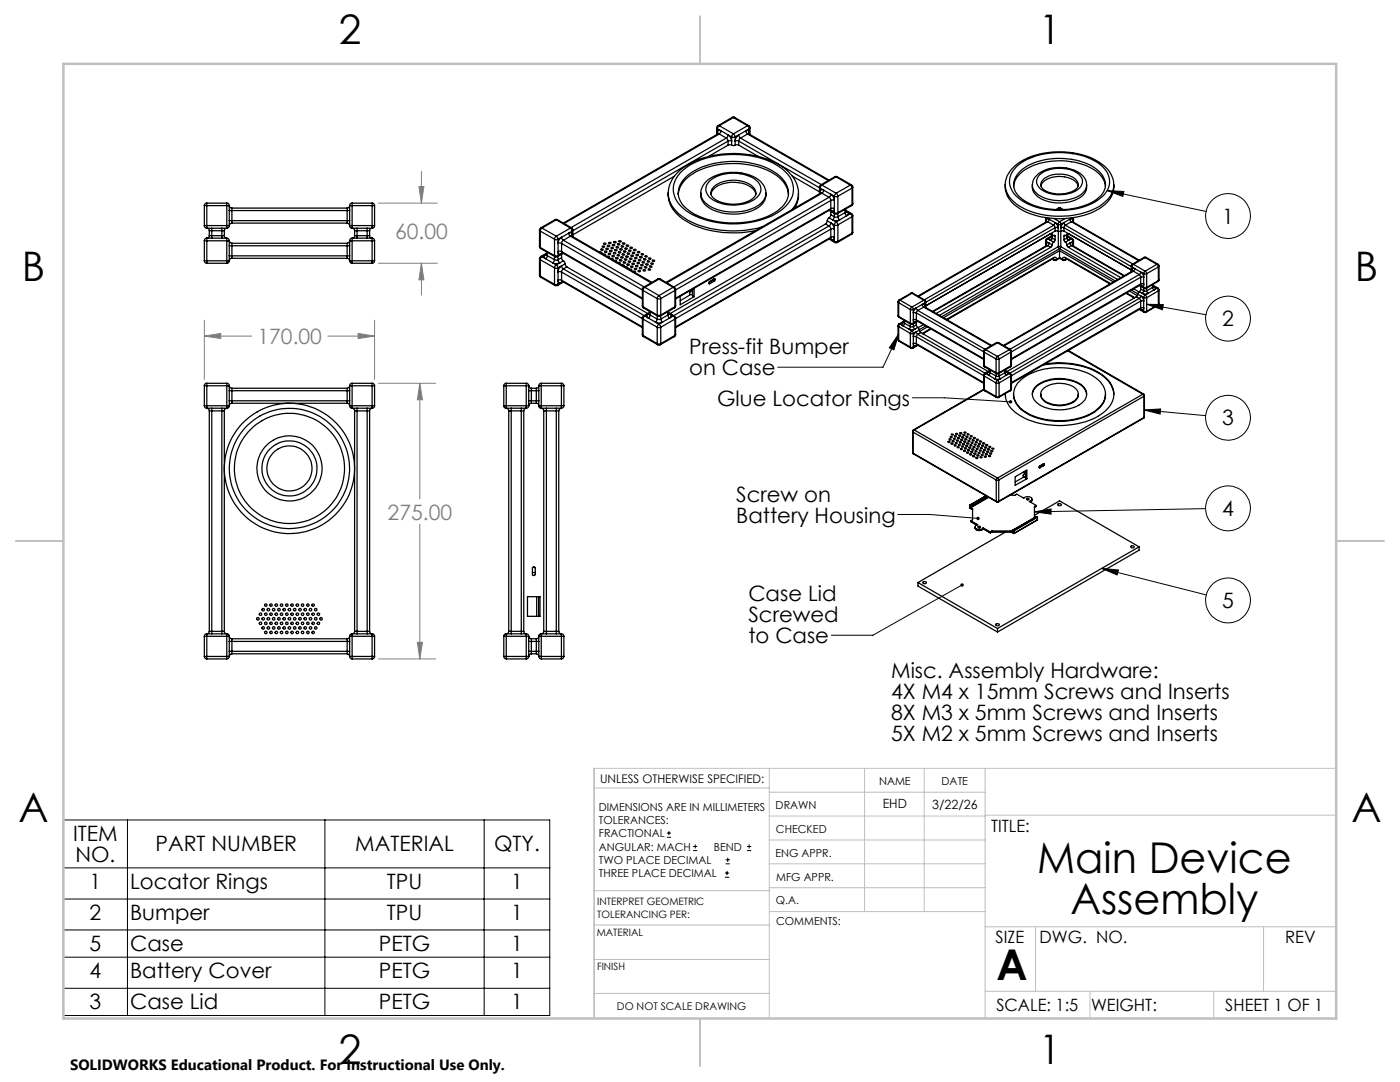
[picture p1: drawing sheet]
<svg xmlns="http://www.w3.org/2000/svg" width="279mm" height="216mm" viewBox="0 0 279 216" stroke-linecap="round" stroke-linejoin="round" font-family="sans-serif">
<defs><g id="words">
<g font-size="8.5">
<text x="207" y="174.2">Main Device</text>
<text x="213.6" y="182.3">Assembly</text>
<text x="198.9" y="195.5">A</text>
</g>
<g font-size="8.1">
<text x="67.6" y="8.9">2</text>
<text x="207.3" y="8.9">1</text>
<text x="4.4" y="56.2">B</text>
<text x="270.4" y="56.2">B</text>
<text x="3.7" y="164.1">A</text>
<text x="269.7" y="164.1">A</text>
<text x="67.6" y="212.4">2</text>
<text x="207.3" y="212.4">1</text>
</g>
<g font-size="4.2" fill="#808080">
<text x="78.8" y="47.7">60.00</text>
<text x="51.4" y="68.6">170.00</text>
<text x="77.4" y="103.7">275.00</text>
</g>
<g font-size="4.2">
<text x="243.9" y="44.6">1</text>
<text x="243.9" y="65.1">2</text>
<text x="137.5" y="70.7">Press-fit Bumper</text>
<text x="137.5" y="74.9">on Case</text>
<text x="143.1" y="81">Glue Locator Rings</text>
<text x="243.9" y="84.9">3</text>
<text x="146.9" y="100.1">Screw on</text>
<text x="146.9" y="104.3">Battery Housing</text>
<text x="243.9" y="102.9">4</text>
<text x="149.4" y="120">Case Lid</text>
<text x="149.4" y="124.1">Screwed</text>
<text x="243.9" y="121.3">5</text>
<text x="149.4" y="128.3">to Case</text>
<text x="177.9" y="135.4">Misc. Assembly Hardware:</text>
<text x="177.9" y="139.5">4X M4 x 15mm Screws and Inserts</text>
<text x="177.9" y="143.7">8X M3 x 5mm Screws and Inserts</text>
<text x="177.9" y="147.9">5X M2 x 5mm Screws and Inserts</text>
<text x="14.6" y="167.9">ITEM</text>
<text x="15.1" y="172">NO.</text>
<text x="31" y="169.9">PART NUMBER</text>
<text x="70.9" y="169.9">MATERIAL</text>
<text x="98.6" y="169.9">QTY.</text>
<text x="17.9" y="177.4">1</text>
<text x="26" y="177.4">Locator Rings</text>
<text x="77.2" y="177.4">TPU</text>
<text x="102" y="177.4">1</text>
<text x="17.9" y="183.6">2</text>
<text x="26" y="183.6">Bumper</text>
<text x="77.2" y="183.6">TPU</text>
<text x="102" y="183.6">1</text>
<text x="17.9" y="189.8">5</text>
<text x="26" y="189.8">Case</text>
<text x="75.6" y="189.8">PETG</text>
<text x="102" y="189.8">1</text>
<text x="17.9" y="195.2">4</text>
<text x="26" y="195.2">Battery Cover</text>
<text x="75.6" y="195.2">PETG</text>
<text x="102" y="195.2">1</text>
<text x="17.9" y="201.4">3</text>
<text x="26" y="201.4">Case Lid</text>
<text x="75.6" y="201.4">PETG</text>
<text x="102" y="201.4">1</text>
</g>
<g font-size="3.4">
<text x="197.8" y="166">TITLE:</text>
<text x="198.7" y="188.1">SIZE</text>
<text x="207.5" y="188.1">DWG. NO.</text>
<text x="256.5" y="188.2">REV</text>
<text x="198.8" y="201.7">SCALE: 1:5</text>
<text x="217.7" y="201.8">WEIGHT:</text>
<text x="244.5" y="201.7">SHEET 1 OF 1</text>
</g>
<text font-size="3" x="14" y="213.5">SOLIDWORKS Educational Product. For Instructional Use Only.</text>
<g font-size="2.5">
<text x="176.2" y="161.3">EHD</text>
<text x="186" y="161.4">3/22/26</text>
</g>
<text font-size="2.4" x="119.8" y="156.2">UNLESS OTHERWISE SPECIFIED:</text>
<g font-size="2.2">
<text x="119.5" y="161.8">DIMENSIONS ARE IN MILLIMETERS</text>
<text x="154.8" y="161.4">DRAWN</text>
<text x="175.4" y="156.6">NAME</text>
<text x="187.9" y="156.7">DATE</text>
<text x="119.5" y="164.4">TOLERANCES:</text>
<text x="119.5" y="167.1">FRACTIONAL</text>
<text x="154.9" y="166.3">CHECKED</text>
<text x="119.5" y="169.7">ANGULAR: MACH</text>
<text x="119.5" y="172.4">TWO PLACE DECIMAL</text>
<text x="142.5" y="169.7">BEND</text>
<text x="154.8" y="170.9">ENG APPR.</text>
<text x="119.5" y="175">THREE PLACE DECIMAL</text>
<text x="154.9" y="175.7">MFG APPR.</text>
<text x="154.9" y="180.4">Q.A.</text>
<text x="154.9" y="184.6">COMMENTS:</text>
</g>
<text font-size="2.1" x="123.1" y="201.6">DO NOT SCALE DRAWING</text>
<g font-size="2">
<text x="119.2" y="180.6">INTERPRET GEOMETRIC</text>
<text x="119.2" y="183.1">TOLERANCING PER:</text>
<text x="119.1" y="186.7">MATERIAL</text>
<text x="119.1" y="193.5">FINISH</text>
</g>
</g></defs>
<g fill="none" stroke="#000" stroke-width=".25">
<path d="M133.3 38.6a6.1 6.1 0 0 0 3.3 4.9 19.9 19.9 0 0 0 15.4 1.8M134.6 35.1l-20.3 11.7M135.4 38.8a5.7 5.7 0 0 1 3.5-4.5 17.2 17.2 0 0 1 15.7 .4 5.5 5.5 0 0 1 2.8 4.1M135.7 34.6a14.7 14.7 0 0 1 11.1-3.8 14.1 14.1 0 0 1 10.3 3.8 4.6 4.6 0 0 1-.7 7 16.7 16.7 0 0 1-11.9 3 14.2 14.2 0 0 1-8.6-3.5 4.5 4.5 0 0 1-.2-6.5zM136.6 35.6a12.4 12.4 0 0 1 8.3-3.3 14.6 14.6 0 0 1 11.1 3.2 3.9 3.9 0 0 1-.4 6.2 16.3 16.3 0 0 1-13.7 2.3 9.2 9.2 0 0 1-6.1-3.9 3.8 3.8 0 0 1 .8-4.5zM139.9 38.5a4.2 4.2 0 0 1 3.4-3.6 9.1 9.1 0 0 1 8.4 1.2l.8 1.1 .4 1.4M139.9 38.6a3.5 3.5 0 0 0 2.7 3 9.8 9.8 0 0 0 9.3-1.1l.8-1.1 .2-.8a3.4 3.4 0 0 1-2.4 3.3 9.8 9.8 0 0 1-9.5-.8l-.6-.7-.4-.7zM141.5 36.3a7.9 7.9 0 0 1 9.6-.1 2.1 2.1 0 0 1-.2 3.3 8.1 8.1 0 0 1-9.3-.2 2.08 2.08 0 0 1-.1-3zM141.9 38.8a3.2 3.2 0 0 1 2.9-2.3 5.7 5.7 0 0 1 5.8 1.6l.2 .7M142.4 37.4a6.3 6.3 0 0 1 8 .1 1.46 1.46 0 0 1-.6 2.4 7 7 0 0 1-7.6-.6 1.33 1.33 0 0 1 .2-1.9zM143 25.5l.2 .2M143 25.5v1.3"/>
<path d="M143.2 25.7l.7 .4M143.2 25.7v1M143.3 25.1l-.3 .4M143.3 25.1h.2M143.3 26.6v.1M143.5 25.1l-.3 .3v.3M143.5 26.7h-.2l-30.9 17.8M143.5 26.7l1.5 .9M143.5 25.1l2.9 1.6M143.5 26.7l-30.9 17.9M143.9 26.1l-.4 .6M143.9 26.1a.4 .4 0 0 0-.6 0 .4 .4 0 0 0 0 .6"/>
<path d="M143.9 26.1l1.4 .8M145 27.6l.3 .6M145 27.6l-31 17.8M145.3 26.9a1.6 1.6 0 0 1 .7 1.3h-.7M145.3 26.9l-.3 .7M145.3 29h.7M145.3 28.2v.8M145.3 29l-3.9 2.2M145.3 26.9l.7 .4M145.3 28.2l-31 17.8M146 27.3h.7M146 29l.4 .1 .3-.1"/>
<path d="M146 27.3v1.7M146.1 23.4h.5M146.1 23.4l.3 .1M146.1 23.4l-2.8 1.7M146.4 26.7l-.4 .4v.2M146.4 26.7l.3 .6M146.4 23.5l2.8 1.6M146.4 23.5l-2.9 1.6M146.6 23.4l-.2 .1M146.6 23.4l2.8 1.7M146.7 29h.7M146.7 27.3v1.7"/>
<path d="M147.4 26.9l.4 .7M147.4 26.9a1.6 1.6 0 0 0-.7 1.3h.7M147.4 28.2v.8M147.4 29l3.9 2.2M147.4 26.9l-.7 .4M147.4 28.2l16.1 9.3M147.8 27.6l-.4 .6M147.8 27.6l16.1 9.2M148.8 26.1a.43 .43 0 0 1 .6 0 .43 .43 0 0 1 0 .6M148.8 26.1l.4 .6M148.8 26.1l-1.4 .8M149.2 25.1l.3 .6"/>
<path d="M149.2 25.1h.2M149.2 26.7l-1.4 .9M149.2 25.1l-2.8 1.6M149.2 26.7l16.1 9.3M149.4 25.1l.3 .4M149.4 26.7h-.2M149.4 26.7l16.1 9.2M149.5 25.7l-.7 .4M149.5 25.7v1M149.7 25.5l-.2 .2M149.7 25.5v1.3M158.1 35.1l5.4 3.2"/>
<path d="M159.3 38.6a6.9 6.9 0 0 0-4-5.9 19.5 19.5 0 0 0-18.4 .4 6.4 6.4 0 0 0-3.4 7.1 8.5 8.5 0 0 0 5.5 5 21.7 21.7 0 0 0 11.8 .8M159.3 38.6l-.1 1.3-.6 1.6M159.3 38.6a4.9 4.9 0 0 1-1.3 3.2M163.5 37.3l.2 .2M163.5 37.3v1.4M163.7 37.5l.7 .5M163.7 37.5v1.1M163.8 36.9l-.3 .4M163.8 38.5l.2 .1M163.8 36.9h.2M163.8 38.5l-30.9 17.8M163.8 38.5h.1"/>
<path d="M164 36.9l-.3 .6M164 38.6l1.5 .8M164 36.9l2.9 1.7M164 38.6l-30.9 17.8M164.4 38l-.4 .6M164.4 38a.4 .4 0 0 0-.6-.1 .4 .4 0 0 0 0 .6M164.4 38l1.4 .8M165.5 39.4l.3 .6M165.5 39.4l-31 17.9M165.8 38.8a1.6 1.6 0 0 1 .7 1.2l-.2-.1-.5 .1M165.8 38.8l-.3 .6M165.8 38.8l.7 .4"/>
<path d="M166.5 39.2l.3 .1 .4-.1M166.5 39.2v3.2M166.6 35.3h.5M166.6 35.3h.3M166.6 35.3l-2.8 1.6M166.9 38.6l-.4 .6M166.9 38.6l.3 .6M166.9 35.3h.2M166.9 35.3l-2.9 1.6M166.9 35.3l2.8 1.6M167.1 35.3l2.8 1.6M167.2 39.2v3.2"/>
<path d="M169.7 36.9l.3 .6M169.7 36.9l-2.8 1.7M169.9 36.9l.3 .4M169.9 36.9h-.2M170 37.5l-2.8 1.7M170 37.5v3.3M170.2 37.3l-.2 .2M170.2 37.3v3.3M200.6 36.9a5.8 5.8 0 0 0 3.8 4.8 16.8 16.8 0 0 0 15.6-.9 4.9 4.9 0 0 0 2.3-3.9M201.8 33.8a12.7 12.7 0 0 1 9.8-3.5 13 13 0 0 1 9.5 3.6 5 5 0 0 1-1.6 7.7 16.6 16.6 0 0 1-16.2-.1 4.9 4.9 0 0 1-1.5-7.7zM202.3 36.9h.1M202.9 33.2a13.9 13.9 0 0 1 11.2-2.5 10.1 10.1 0 0 1 6.6 3.3 3.9 3.9 0 0 1-1.4 5.8 15.2 15.2 0 0 1-12.9 1.4 6.9 6.9 0 0 1-4.9-4.2 4 4 0 0 1 1.4-3.8z"/>
<path d="M203.3 34.4a11.5 11.5 0 0 1 9.1-2.8 9.9 9.9 0 0 1 7.7 3.5 3.3 3.3 0 0 1-1.3 4.7 14.3 14.3 0 0 1-14.7 0 3.3 3.3 0 0 1-.8-5.4zM206 36.9a3.1 3.1 0 0 0 2.7 3.2 7.7 7.7 0 0 0 7.6-1.4l.5-.9 .1-.9M206 36.9a3 3 0 0 0 2.3 2.5 8 8 0 0 0 7.8-.9l.5-.5 .3-1.1M206.1 36.9a3.8 3.8 0 0 1 3.3-3.2 7.3 7.3 0 0 1 6.8 1.5l.5 .9 .2 .8M207.4 35a6.7 6.7 0 0 1 8-.1 1.98 1.98 0 0 1-.8 3.3 6.8 6.8 0 0 1-7.1-.7 1.73 1.73 0 0 1-.1-2.5zM207.7 37.1a3.7 3.7 0 0 1 3.8-1.9 3.6 3.6 0 0 1 3.7 1.9M208.4 35.7a5.6 5.6 0 0 1 6.2 0 1.35 1.35 0 0 1 .6 1.4 1.35 1.35 0 0 1-1.1 1.1 5.9 5.9 0 0 1-6.1-.7 1.28 1.28 0 0 1 .4-1.8zM220.6 37.2a5.5 5.5 0 0 0-4.1-4.3 14.5 14.5 0 0 0-11.9 1 4.5 4.5 0 0 0-2.3 3.4M40.8 41h.5M40.8 45h.5M40.8 45a.49 .49 0 0 0 .5 .5M40.8 52h.5"/>
<path d="M40.8 48h.5M40.8 52l.2 .5h.3M40.8 41v4M40.8 48v4M41.3 40.5v.5M41.3 40.5l-.4 .2-.1 .3M41.3 45v.5M41.3 47.5v.5M41.3 47.5a.49 .49 0 0 0-.5 .5M41.3 52v.5M41.3 45.5l.3 .1 .2 .4M41.3 41v4"/>
<path d="M41.3 48v4M41.3 40.5h4M41.3 41h4M41.3 45h4M41.3 45.5h4M41.3 48h4M41.3 52h4M41.3 47.5h4M41.3 52.5h4M41.8 47h.5M41.8 47l-.1 .3-.4 .2M41.8 46h.5"/>
<path d="M41.8 46v1M42.3 47v.5M42.3 45.5v.5M42.3 46v1M42.3 47h2M42.3 46h2M44.3 47v.5M44.3 45.5v.5M44.3 47h.5M44.3 46h.5M44.3 46v1M44.8 47l.2 .4 .3 .1"/>
<path d="M44.8 46v1M45.3 40.5v.5M45.3 41h.5M45.3 45h.5M45.3 40.5l.3 .2 .2 .3M45.3 45v.5M45.3 48h.5M45.3 47.5v.5M45.3 47.5a.49 .49 0 0 1 .5 .5M45.3 52h.5M45.3 52v.5M45.3 45.5l-.3 .1-.2 .4"/>
<path d="M45.3 41v4M45.3 48v4M45.8 45a.49 .49 0 0 1-.5 .5M45.8 52l-.3 .5h-.2M45.8 41l.2 .5h.3M45.8 42h.5M45.8 44h.5M45.8 49h.5M45.8 48l.1 .4 .4 .1M45.8 51h.5M45.8 41v4M45.8 48v4"/>
<path d="M46.3 41.5v.5M46.3 44v.5M46.3 44.5l-.4 .2-.1 .3M46.3 48.5v.5M46.3 51v.5M46.3 51.5l-.3 .1-.2 .4M46.3 42v2M46.3 49v2M46.3 41.5h23M46.3 42h23M46.3 44h23M46.3 44.5h23"/>
<path d="M46.3 48.5h23M46.3 49h23M46.3 51h23M46.3 51.5h23M69.3 42h.5M69.3 41.5v.5M69.3 44.5l.3 .2 .2 .3M69.3 44v.5M69.3 44h.5M69.3 51h.5M69.3 49h.5M69.3 48.5v.5"/>
<path d="M69.3 51.5l.3 .2 .2 .3M69.3 51v.5M69.3 42v2M69.3 49v2M69.8 41h.5M69.8 45h.5M69.8 45a.49 .49 0 0 0 .5 .5M69.8 48h.5M69.8 52h.5M69.8 52l.2 .5h.3M69.8 41l-.2 .4-.3 .1M69.8 48l-.2 .4-.3 .1"/>
<path d="M69.8 41v4M69.8 48v4M70.3 40.5l-.4 .2-.1 .3M70.3 40.5v.5M70.3 45v.5M70.3 47.5v.5M70.3 47.5a.49 .49 0 0 0-.5 .5M70.3 52v.5M70.3 45.5l.3 .2 .2 .3M70.3 41v4M70.3 48v4M70.3 40.5h4"/>
<path d="M70.3 41h4M70.3 45h4M70.3 45.5h4M70.3 48h4M70.3 52h4M70.3 47.5h4M70.3 52.5h4M70.8 47h.5M70.8 47l-.1 .3-.4 .2M70.8 46h.5M70.8 46v1M71.3 45.5v.5"/>
<path d="M71.3 47v.5M71.3 46v1M71.3 47h2M71.3 46h2M73.3 45.5v.5M73.3 47h.5M73.3 47v.5M73.3 46h.5M73.3 46v1M73.8 47v.3l.5 .2M73.8 46v1M74.3 41h.5"/>
<path d="M74.3 40.5v.5M74.3 40.5l.3 .2 .2 .3M74.3 45h.5M74.3 45v.5M74.3 47.5v.5M74.3 47.5a.49 .49 0 0 1 .5 .5M74.3 48h.5M74.3 52h.5M74.3 52v.5M74.3 45.5l-.4 .2-.1 .3M74.3 41v4M74.3 48v4"/>
<path d="M74.8 45a.49 .49 0 0 1-.5 .5M74.8 52l-.3 .5h-.2M74.8 41v4M74.8 48v4M107.7 49.2l.2 .4M107.7 54.9l.2 .4M107.7 45.9l.1 .2M107.7 49.2l.1 .2M107.7 51.6l.1 .2M107.7 54.9l.1 .2M107.7 45.9v3.3M107.7 51.6v3.3"/>
<path d="M107.8 49.4l.1 .2M107.8 55.1l.1 .2M107.8 46.1l2.9 1.6M107.8 49.4l2.9 1.6M107.8 46.1v3.3M107.8 51.8v3.3M107.8 51.8l2.9 1.6M107.8 55.1l2.9 1.6M107.9 45.5l-.2 .4M107.9 51.2l-.2 .4M107.9 45.5h.3M107.9 51.2h.3"/>
<path d="M107.9 49.6l2.9 1.6M107.9 55.3l2.9 1.7M108.2 45.5l-.4 .6M108.2 51.2l-.4 .6M108.2 45.5l2.8 1.6M108.2 51.2l.7 .4M108.9 50.8a.43 .43 0 0 0-.3 .4 .43 .43 0 0 0 .3 .4M108.9 50.8h.2M108.9 51.6l1.4 .9M108.9 50.8l-.7 .4M109.1 50.8v.1M109.1 50.8l.1 .2"/>
<path d="M109.1 50.3v.5M109.1 50.5l-1.2 .7M109.1 50.7l-.2 .1M109.2 51l-.1 .4-.2 .2M109.2 51l1.5 .8M109.2 50.4v.6M110.3 52.5l.5 .1 .9-.1M110.3 52.5l.7 .3M110.7 47.7l.2 .1 .5-.1M110.7 51h.7M110.7 53.4l.2 .2 .5-.2M110.7 56.7h.7"/>
<path d="M110.7 51.8l-.4 .7M110.7 51.8l.3 .1 .4-.1M110.7 51l.1 .2M110.7 56.7l.1 .3M110.7 47.7v3.3M110.7 51.2v.6M110.7 53.4v3.3M110.8 51.2h.5M110.8 43.9h.5M110.8 57h.5M110.8 43.9h.2M110.8 43.9l-2.9 1.6"/>
<path d="M111 47.1l-.3 .6M111 47.1l.4 .6M111 52.8l-.3 .6M111 52.8l.4 .6M111 43.9h.3M111 43.9l-2.8 1.6M111 43.9l2.8 1.6M111.3 43.9l2.8 1.6M111.4 51.8v.3l.3 .4M111.4 51l-.1 .2M111.4 56.7l-.1 .3M111.4 47.7v3.3"/>
<path d="M111.4 51.2v.6M111.4 53.4v3.3M111.7 52.5l-.7 .3M112.1 47.3l.3 .6M112.1 47.3a1.38 1.38 0 0 0-.7 1.3l.2-.1 .5 .1M112.1 50.2l-.2-.1a.34 .34 0 0 0-.6 .2 .34 .34 0 0 0 .5 .4l.3-.1M112.1 53.1l.3 .6M112.1 53.1a1.38 1.38 0 0 0-.7 1.2l.2-.1 .5 .1M112.1 55.9l-.2-.1a.34 .34 0 0 0-.6 .2 .34 .34 0 0 0 .5 .4l.3-.1M112.1 51.4l.3 .6M112.1 50.2l.1 .2M112.1 55.9l.1 .2"/>
<path d="M112.1 48.6v1.6M112.1 50.8v.6M112.1 54.3v1.6M112.1 47.3l-.7 .4M112.1 50.6l-.7 .4M112.1 53.1l-.7 .3M112.1 51.4l-.7 .4M112.1 56.3l-.7 .4M112.1 48.6l16.1 9.3M112.1 50.2l16.1 9.3M112.1 54.3l16.1 9.3M112.1 55.9l16.1 9.3"/>
<path d="M112.1 50.4h.1M112.1 56.1h.1M112.1 50.4v.2M112.1 56.1v.2M112.2 50.4l16 9.3M112.2 56.1l16 9.3M112.3 50.5l-.2 .1M112.3 56.2l-.2 .1M112.4 47.9l-.3 .4v.3M112.4 53.7l-.3 .3v.3M112.4 52l.4 .6M112.4 50.6l-1.1 .6"/>
<path d="M112.4 56.3l-1.1 .7M112.4 52l-.7 .5M112.4 47.9l16.2 9.4M112.4 53.7l16.2 9.3M112.8 52.6v.3l.3 .4M112.8 52.6l-.7 .5M113.1 53.3l-.7 .4M113.1 53.3l16.2 9.2M113.5 46.5l.3 .6M113.5 46.5a.4 .4 0 0 1 .5 0 .4 .4 0 0 1 .1 .6M113.5 46.5l-1.4 .8M113.8 45.5l.4 .6"/>
<path d="M113.8 47.1l-1.4 .8M113.8 45.5l-2.8 1.6M113.8 47.1l16.2 9.3M114 47.1h.1M114.1 45.5l.2 .4M114.1 47.1h-.3M114.1 45.5h-.3M114.1 47.1l16 9.2M114.2 46.1l-.7 .4M114.2 46.1v1.1M114.3 45.9l-.1 .2M114.3 45.9v1.3"/>
<path d="M119.7 50.3h.4l-.1 .2M120 49.7l.4 .1a.2 .2 0 0 1-.3 .2 .2 .2 0 0 1-.1-.3zM120.2 49.1h.2l.3 .1a.23 .23 0 0 1-.3 .2 .23 .23 0 0 1-.2-.3zM120.4 50.8h.5l-.1 .1M120.5 48.6h.4a.23 .23 0 0 1-.2 .2 .23 .23 0 0 1-.2-.2zM120.6 50.2a.22 .22 0 0 1 .3-.1 .22 .22 0 0 1 .2 .2l-.3 .1zM120.9 49.6l.3-.1 .2 .2-.2 .1zM121.1 51.2a.21 .21 0 0 1 .3-.1 .21 .21 0 0 1 .1 .3M121.2 49h.5a.21 .21 0 0 1-.3 .2 .21 .21 0 0 1-.2-.2zM121.5 50.6h.3a.2 .2 0 0 1-.2 .2 .2 .2 0 0 1-.1-.2zM121.5 48.4a.22 .22 0 0 1 .2-.1 .22 .22 0 0 1 .2 .3h-.2zM121.7 50h.4a.23 .23 0 0 1-.2 .2 .23 .23 0 0 1-.2-.2z"/>
<path d="M121.9 51.6a.21 .21 0 0 1 .3-.1 .21 .21 0 0 1 .1 .3h-.1M122 49.4h.3l.1 .2h-.4zM122.2 48.9a.22 .22 0 0 1 .3-.2 .22 .22 0 0 1 .1 .3l-.2 .1zM122.4 50.4h.5a.23 .23 0 0 1-.3 .3 .23 .23 0 0 1-.2-.3zM122.5 48.3a.23 .23 0 0 1 .3-.1 .23 .23 0 0 1 .1 .2l-.3 .1zM122.6 52a.21 .21 0 0 1 .3-.1 .21 .21 0 0 1 .1 .3M122.7 49.8h.4l.1 .2h-.5zM122.9 51.5a.23 .23 0 0 1 .3-.1 .23 .23 0 0 1 .1 .2h-.4zM123 49.3h.4a.23 .23 0 0 1-.2 .2 .23 .23 0 0 1-.2-.2zM123.2 50.9a.22 .22 0 0 1 .2-.1 .22 .22 0 0 1 .2 .2l-.3 .1zM123.3 48.6l.4 .2-.3 .1-.2-.1zM123.4 52.5h.1"/>
<path d="M123.4 52.5h.4l-.1 .2M123.4 50.3l.2-.1 .3 .1a.26 .26 0 0 1-.3 .2 .26 .26 0 0 1-.2-.2zM123.5 48.1l.2-.1 .3 .2-.3 .1zM123.6 51.9a.23 .23 0 0 1 .3-.1 .23 .23 0 0 1 .1 .3h-.2zM123.8 49.7h.4a.21 .21 0 0 1-.3 .2 .21 .21 0 0 1-.1-.2zM124 51.3l.4 .1-.4 .1-.1-.1zM124 49.1a.22 .22 0 0 1 .2-.1 .22 .22 0 0 1 .2 .3h-.3zM124.1 52.9l.2-.1 .3 .1-.1 .2M124.2 50.7h.3l.2 .1-.3 .1zM124.3 48.5l.4 .1-.4 .1zM124.4 52.3a.21 .21 0 0 1 .3-.1 .21 .21 0 0 1 .1 .3h-.3zM124.5 50.1a.21 .21 0 0 1 .2-.1 .21 .21 0 0 1 .1 .3h-.2z"/>
<path d="M124.7 51.7l.4 .1-.3 .1h-.2zM124.7 49.6a.22 .22 0 0 1 .3-.2 .22 .22 0 0 1 .1 .3l-.1 .1zM124.8 53.3h.5l-.1 .2M124.9 51.2h.5a.23 .23 0 0 1-.3 .2 .23 .23 0 0 1-.2-.2zM125 49h.4a.23 .23 0 0 1-.2 .2 .23 .23 0 0 1-.2-.2zM125.2 52.7h.2l.2 .2a.23 .23 0 0 1-.3 .1 .23 .23 0 0 1-.1-.3zM125.2 50.5h.3l.2 .2a.23 .23 0 0 1-.3 .1 .23 .23 0 0 1-.2-.3zM125.4 52.2a.22 .22 0 0 1 .3-.1 .22 .22 0 0 1 .1 .2l-.2 .1zM125.4 50a.22 .22 0 0 1 .3-.1 .22 .22 0 0 1 .2 .2l-.3 .1zM125.6 53.8h.4l-.1 .1M125.7 51.6h.4a.23 .23 0 0 1-.2 .2 .23 .23 0 0 1-.2-.2zM125.7 49.4a.23 .23 0 0 1 .3-.1 .23 .23 0 0 1 .2 .3h-.3z"/>
<path d="M125.9 53.1h.3l.1 .2a.23 .23 0 0 1-.3 .1 .23 .23 0 0 1-.1-.3zM126 50.9h.3l.1 .2-.4 .1zM126.1 52.6a.23 .23 0 0 1 .3-.1 .23 .23 0 0 1 .1 .3h-.3zM126.2 50.4a.23 .23 0 0 1 .3-.1 .23 .23 0 0 1 .1 .3h-.3zM126.3 54.2a.23 .23 0 0 1 .3-.1 .23 .23 0 0 1 .2 .3h-.1M126.5 49.8a.22 .22 0 0 1 .2-.1 .22 .22 0 0 1 .2 .3h-.3zM126.5 52l.4 .1-.4 .1-.1-.1zM126.6 53.7l.2-.2 .3 .2a.26 .26 0 0 1-.3 .1 .26 .26 0 0 1-.2-.1zM126.6 51.5l.3-.2 .2 .2a.26 .26 0 0 1-.2 .1 .26 .26 0 0 1-.3-.1zM126.9 53a.23 .23 0 0 1 .3-.1 .23 .23 0 0 1 .1 .3h-.3zM126.9 50.8a.23 .23 0 0 1 .3-.1 .23 .23 0 0 1 .2 .3h-.3zM127.2 52.4l.4 .1-.3 .1h-.2z"/>
<path d="M127.3 50.2l.4 .1-.3 .1h-.2zM127.4 54l.2-.1 .2 .3-.2 .1zM127.5 51.8h.2l.2 .2h-.4zM127.6 53.4a.23 .23 0 0 1 .3-.1 .23 .23 0 0 1 .1 .3l-.3 .1zM127.7 51.3a.23 .23 0 0 1 .3-.1 .23 .23 0 0 1 .1 .2l-.3 .1zM127.9 52.9l.2-.1 .3 .1-.4 .2zM128.2 52.2l.4 .1a.21 .21 0 0 1-.2 .2 .21 .21 0 0 1-.2-.3zM128.2 57.7l.1 .3M128.2 57.7v3.3M128.3 53.9a.22 .22 0 0 1 .3-.1 .22 .22 0 0 1 .2 .2l-.3 .1zM128.3 58l2.9 1.6M128.3 58v3.2"/>
<path d="M128.4 57.3l-.2 .4M128.4 57.3h.3M128.5 51.6h.3l.1 .2a.23 .23 0 0 1-.3 .1 .23 .23 0 0 1-.1-.3zM128.7 57.3l-.3 .4-.1 .3M128.7 57.3l2.8 1.7M128.9 52.7h.5a.21 .21 0 0 1-.3 .2 .21 .21 0 0 1-.2-.2zM129.2 52.1h.4v.1a.23 .23 0 0 1-.2 .2 .23 .23 0 0 1-.2-.3zM129.4 53.7h.3l.2 .1-.3 .1zM129.4 51.5a.23 .23 0 0 1 .3-.1 .23 .23 0 0 1 .2 .3l-.3 .1zM129.7 53.1l.4 .1-.3 .1-.2-.1zM130 52.5l.4 .1a.21 .21 0 0 1-.3 .2 .21 .21 0 0 1-.1-.3zM130.2 52a.23 .23 0 0 1 .3-.1 .23 .23 0 0 1 .1 .2l-.3 .1z"/>
<path d="M131.2 59.6h.7M131.2 59.6v3.3M131.3 55.7h.5M131.3 55.7h.2M131.3 55.7l-2.9 1.6M131.5 59l-.3 .6M131.5 59l.4 .6M131.5 55.7l-2.8 1.6M131.5 55.7l2.8 1.6M131.8 55.7h-.3M131.8 55.7l2.8 1.6M131.9 59.6v3.3"/>
<path d="M134.3 57.3l.4 .7M134.3 57.3h.3M134.3 57.3l-2.8 1.7M134.6 57.3l.2 .4M134.7 58l-2.8 1.6M134.7 58v3.2M134.8 57.7l-.1 .3M134.8 57.7v3.3M135.7 59.1v1.7l2.8-1.6M137.9 57.9v.3l-.3 .1v.6M138.2 57.7v1.4l.3 .1M138.2 58.9l-.3-.2-2.2 1.3"/>
<path d="M138.5 57.5v1.7M141.5 56.5l.1 .1M142.3 55.9l.3 .2M142.3 55.9l-.8 .5M142.4 55.7l-.1 .2M142.5 55.7l.2 .1M142.6 55.6l.1 .1M142.6 55.6l-1 .6-.1 .3M142.6 56.1l-1 .5M142.7 55.8l-.1 .3M142.7 55.7v.1M164.7 44.7l.8 .4"/>
<path d="M164.7 44.7l-30.9 17.8M165.1 44.1l-.4 .6M165.1 44.1l.7 .4M165.5 45.1l.3 .6M165.5 43.5l-.4 .6M165.5 42l1.1 .7M165.5 47.7l1.1 .7M165.5 43.5l.7 .4M165.5 45.1l-31 17.9M165.6 41.9l.2 .1M165.6 47.6l.2 .1M165.7 41.8h.1"/>
<path d="M165.7 47.6h.1M165.7 41.8l-30.9 17.9M165.7 47.6l-30.9 17.8M165.7 41.8l.1 .2M165.7 47.6l.1 .1M165.8 41.6h.2a.34 .34 0 0 1 .6 .1 .34 .34 0 0 1-.5 .4l-.3-.1M165.8 44.5a1.6 1.6 0 0 1 .7 1.2l-.2-.1-.5 .1M165.8 44.5l-.3 .6M165.8 47.3h.2a.34 .34 0 0 1 .6 .2 .34 .34 0 0 1-.5 .3l-.3-.1M165.8 42.9l-.3 .6M165.8 41.6l-.1 .2M165.8 47.3l-.1 .3"/>
<path d="M165.8 40v1.6M165.8 42.2v.7M165.8 45.7v1.6M165.8 42l.7 .4M165.8 44.5l.7 .4M165.8 42.9l.7 .4M165.8 47.7l.7 .5M165.8 40l-31 17.9M165.8 41.6l-31 17.9M165.8 45.7l-31 17.9M165.8 47.3l-31 17.9M166.2 43.9l.5 .1 .9-.1"/>
<path d="M166.2 43.9l.7 .4M166.5 42.4h.7M166.5 44.9l.3 .1 .4-.1M166.5 48.2h.7M166.5 43.3l-.3 .6M166.5 43.3l.4 .1 .3-.1M166.5 42.4l.1 .3M166.5 48.2l.1 .2M166.5 42.6v.7M166.5 44.9v3.3M166.6 42.7h.5M166.6 48.4h.5"/>
<path d="M166.9 44.3l.3 .6M166.9 44.3l-.4 .6M167.2 43.3l.4 .6M167.2 42.4l-.1 .3M167.2 48.2l-.1 .2M167.2 42.6v.7M167.2 44.9v3.3M167.6 43.9l-.7 .4M168.6 42.4l.4 .6M168.6 42.4l-1.4 .9M168.6 41.8v.6M168.8 42.2v.1"/>
<path d="M168.8 42.2l-.2 .2M168.8 41.7v.5M168.8 41.9l1.1 .7M168.8 42.1l.2 .1M169 42.2a.42 .42 0 0 1 .3 .4 .42 .42 0 0 1-.3 .4M169 42.2l-.2 .1M169 43l-1.4 .9M169 42.2l.7 .5M169.7 42.7l.3 .6M169.7 42.7l-.7 .3M169.9 42.6l.3 .4M169.9 42.6l-.2 .1"/>
<path d="M169.9 41l-2.8 1.7M169.9 46.7l-2.8 1.7M170 40.8l-.1 .2M170 46.5l-.1 .2M170 43.3v3.2M170 40.8l-2.8 1.6M170 43.3l-2.8 1.6M170 46.5l-2.8 1.7M170.2 40.6l-.3 .4M170.2 46.3l-.3 .4M170.2 40.6l-.2 .2M170.2 43l-.2 .3"/>
<path d="M170.2 46.3l-.2 .2M170.2 43v3.3M179.4 59.9l-.2 .4M179.4 59.9h.2M179.6 59.9l-.2 .5M179.6 59.9l2.4 1.4M181.8 58.5h.4M181.8 58.5h.2M181.8 58.5l-2.4 1.4M182 58.5h.2M182 58.5l-2.4 1.4M182 58.5l2.4 1.4"/>
<path d="M182.2 58.5l2.3 1.4M184.4 59.9l.2 .5M184.4 59.9l-2.4 1.4M184.5 59.9l.2 .4M184.5 59.9h-.1M208.7 48l.1 .2M208.7 43.4v.9M208.7 48v1.1M208.8 48.2l.6 .3M208.8 43.4v.9M208.8 48.2v.8M208.9 47.6l-.2 .4"/>
<path d="M208.9 44.2h.2M208.9 49h.2M208.9 47.6l.2 .1M208.9 44.2l-25.7 14.9M208.9 49l-22.8 13.1M208.9 43.5l.5 .2M209.1 47.7l-.3 .5M209.1 44.2l1.2 .7M209.1 49l.6 .4M209.1 47.7l.6 .3M209.1 44.2l-25.8 15M209.1 49l-22.9 13.2"/>
<path d="M209.4 43.7a.35 .35 0 0 0-.5 .1 .35 .35 0 0 0 0 .4M209.4 48.5a.35 .35 0 0 0-.5 0 .35 .35 0 0 0 0 .5M209.4 43.7l-.3 .5M209.4 48.5l-.3 .5M209.4 43.7l1.2 .7M209.4 48.5l.6 .4M209.5 46.7l.6 .3M209.7 46.6h.2l.1 .2M209.7 47.3a.35 .35 0 0 0-.3 .3 .35 .35 0 0 0 .3 .4M209.7 47.3h.2M209.7 49.4l-22.9 13.1M209.7 48l.6 .3"/>
<path d="M209.7 47.3l-.6 .4M209.7 46.6l.3 .2M209.9 47.3l-.1 .1M209.9 47.3l.1 .2M209.9 46.9v.4M209.9 47.1l-1 .5M209.9 47.2l-.2 .1M210 48.9l-.3 .5M210 46.8l.1 .2h.2M210 47.5l-.3 .5M210 51.7l.4 .2M210 47.5l.6 .3"/>
<path d="M210 47v.5M210.1 51.6l.2 .2M210.2 51.6h.1M210.2 51.6l-21.2 12.2M210.2 51.6l.1 .2M210.3 44.9l.3 .5M210.3 48.3l-.3 .6M210.3 47l.1-.1 .2 .2M210.3 51.4a.35 .35 0 0 1 .4 0 .35 .35 0 0 1 .2 .4M210.3 51.8h.6M210.3 51.4l-.1 .2M210.3 51.8l.1 .1"/>
<path d="M210.3 44.9l-25.8 14.9M210.3 51.4l-21.4 12.3M210.3 47l.3 .1M210.3 43.6l1.2 .6M210.4 51.9h.4M210.6 47.8l-.3 .5M210.6 44.4l.4 .5 .2 .5h-.6M210.6 44.4l-.3 .5M210.6 46.1h1.1M210.6 45.4v.7M210.6 47.1v.7M210.6 46.1l-25.9 14.9 25-14.4"/>
<path d="M210.6 44.4l.6 .4M210.6 45.4l-25.9 14.9M210.9 51.8l-.1 .1M211.2 44.8h.5M211.2 44.8v4.4M211.2 49.2l.3 .4M211.2 49.2h.5M211.2 49.2l-23.7 13.7M211.2 41.5h.5M211.2 41.5h.3M211.2 41.5l-.5 .3M211.5 44.2l-.3 .6"/>
<path d="M211.5 44.2l.2 .6M211.5 51.4v.1M211.5 41.5h.2M211.5 51.5l-.7 .4M211.5 51.5l.6 .4M211.5 50l10.7 6.3M211.5 50l-23.2 13.4M211.5 50v1.4M211.5 51.4l-.6 .4M211.5 51.4l.6 .4M211.5 49.6l11.1 6.5M211.5 49.6l-23.5 13.6"/>
<path d="M211.5 41.5l.4 .3M211.5 41.5l-.6 .3M211.7 41.5l.5 .3M211.7 49.2l-.2 .4M211.7 49.2l11.4 6.6M211.7 46.1v3.1M211.7 46.1h.6M211.7 44.8v1.3M212.1 51.8h.5M212.1 51.8v.1M212.1 51.9h.4M212.3 47.8l.3 .5"/>
<path d="M212.3 44.4l.3 .5M212.3 44.4l-.4 .5-.2 .5h.6M212.3 46.1l13.5 7.8M212.3 45.4l13.5 7.8M212.3 45.4v.7M212.3 47.1v.7M212.3 44.4l-.6 .4M212.6 43.6l-1.1 .6M212.6 44.9l-.3 .5M212.6 47l-.1-.1-.2 .2M212.6 48.3l.3 .6M212.6 51.4a.35 .35 0 0 0-.4 0 .35 .35 0 0 0-.1 .4"/>
<path d="M212.6 51.4l.1 .2M212.6 51.8l-.1 .1M212.6 44.9l13.5 7.8M212.6 51.4l9.1 5.2M212.6 47l-.3 .1M212.7 51.6h.1M212.7 51.6l-.1 .2M212.7 51.6l8.8 5.1M212.8 51.6l-.2 .2M212.9 46.7l.3-.1-.3 .2zM212.9 46.8l-.1 .2h-.2M212.9 48.9l.3 .5"/>
<path d="M212.9 47.5l.3 .5M212.9 51.7l-.4 .2M212.9 47.5l-.6 .3M212.9 47v.5M213 47.3l.1 .1M213 47.3l-.1 .2M213 46.9v.4M213 47.1l1 .5M213 47.2l.2 .1M213.2 47.3a.35 .35 0 0 1 .3 .3 .35 .35 0 0 1-.3 .4M213.2 47.3h-.2M213.2 49.4l10.5 6"/>
<path d="M213.2 48l-.6 .3M213.2 47.3l.6 .4M213.4 46.7l-.6 .3M213.5 43.7l.3 .5M213.5 43.7a.34 .34 0 0 1 .5 0 .34 .34 0 0 1 0 .5M213.5 48.5l.3 .5M213.5 48.5a.34 .34 0 0 1 .5 0 .34 .34 0 0 1 0 .5M213.5 43.7l-1.2 .7M213.5 48.5l-.6 .4M213.8 47.7l.3 .5M213.8 44.2h.2M213.8 49h.2"/>
<path d="M213.8 44.2l-1.2 .7M213.8 49l-.6 .4M213.8 47.7l-.6 .3M213.8 44.2l13.4 7.8M213.8 49l10.5 6.1M214 44.2h.1M214 49h.1M214 47.6l.2 .4M214 47.6l-.2 .1M214 44.2l13.4 7.7M214 49l10.4 6M214 43.5l-.5 .2"/>
<path d="M214.1 48.2l-.6 .3M214.1 43.4v.9M214.1 48.2v.8M214.2 48l-.1 .2M214.2 43.4v.9M214.2 48v1.1M224.7 58.5l1.6 .9M224.8 58.5l1.4 .7M225.4 58.1l1.6 .9M225.8 53.1l.1 .2M225.8 53.1v1.1M225.8 57.9l1.3 .7"/>
<path d="M225.9 53.3l.6 .3M225.9 53.3v.9M226 52.7l-.2 .4M226 54.1h.2M226 52.7h.2M226 54.1l-25.7 14.8M226 54v.1M226.2 52.7l-.3 .6M226.2 59.2l.2 .2M226.2 59.2l.1 .2M226.2 54.1l1.2 .7M226.2 52.7l2.3 1.4"/>
<path d="M226.2 54.1l-25.8 14.9M226.2 57.6l1.1 .6M226.3 59.4v.1M226.5 53.6l-.3 .5M226.5 53.6a.34 .34 0 0 0-.5 0 .34 .34 0 0 0 0 .5M226.5 53.6l1.1 .7M226.8 59.2l-25.8 14.9M226.8 59.2l.6 .3M227 57.2h.1M227.1 58.7l-.3 .5M227.1 58.7l.5 .4M227.4 54.8l.2 .5"/>
<path d="M227.4 59.5l.2 .6M227.4 58.2l-.3 .5M227.4 57l.9 .5M227.4 54.8l-25.9 14.9M227.4 58.2l.6 .3M227.4 59.5l-25.9 15M227.5 56.9l.1 .1M227.6 56.9v.1M227.6 56.9l-25.7 14.8M227.6 54.3a1.24 1.24 0 0 1 .6 1h-.6M227.6 54.3l-.2 .5M227.6 56.7h.1a.28 .28 0 0 1 .5 0 .28 .28 0 0 1-.3 .4l-.3-.1"/>
<path d="M227.6 59.1a1.24 1.24 0 0 1 .6 1h-.6M227.6 59.1l-.2 .4M227.6 57.7l-.2 .5M227.6 56.7v.2M227.6 55.3v1.4M227.6 57.2v.5M227.6 54.3l.6 .3M227.6 57l.6 .4M227.6 59.1l.6 .3M227.6 57.7l.6 .3M227.6 55.3l-25.7 14.9M227.6 56.7l-25.7 14.9"/>
<path d="M228 58.5l.4 .2 .7-.2M228 58.5l.5 .4M228.2 54.6h.6M228.2 57.4h.6M228.2 59.4h.6M228.2 58l-.2 .5M228.2 58h.6M228.2 57.4l.1 .1M228.2 54.6v2.8M228.2 57.5v.5M228.2 59.4v2.7M228.3 57.5h.4"/>
<path d="M228.3 51.4h.4M228.3 51.4h.2M228.3 51.4l-2.3 1.3M228.5 54.1l-.3 .5M228.5 54.1l.3 .5M228.5 58.9l.3 .5M228.5 58.9l-.3 .5M228.5 51.4l-2.3 1.3M228.5 51.4l2.4 1.3M228.7 51.4h-.2M228.7 51.4l2.4 1.3M228.8 58l.3 .5"/>
<path d="M228.8 57.4l-.1 .1M228.8 54.6v2.8M228.8 57.5v.5M228.8 59.4v2.7M229.1 58.5l-.6 .4M230 57.4l.3 .5M230 57.4l-1.2 .6M230 56.8v.6M230.2 57.2h.1M230.2 57.2l-.2 .2M230.2 56.7v.5M230.2 56.9l.9 .6"/>
<path d="M230.2 57.1l.1 .1M230.3 57.2a.35 .35 0 0 1 .2 .3 .35 .35 0 0 1-.2 .4M230.3 57.9l-1.2 .6M230.3 57.2l.6 .3M230.9 52.7l.3 .6M230.9 57.5l.3 .5M230.9 52.7h.2M230.9 57.5h.2M230.9 52.7l-2.4 1.4M230.9 57.5l-.6 .4M231.1 52.7l.2 .4M231.1 57.5l.2 .4"/>
<path d="M231.1 56.2l-2.4 1.3M231.2 56l-.1 .2M231.2 53.3l-2.4 1.3M231.2 53.3v2.7M231.2 58v2.7M231.2 56l-2.4 1.4M231.2 58l-2.4 1.4M231.3 55.8l-.2 .4M231.3 53.1l-.1 .2M231.3 55.8l-.1 .2M231.3 57.9l-.1 .1M231.3 53.1v2.7"/>
<path d="M231.3 57.9v2.7M40.8 77h.5M40.8 77v4M41.3 76.5v.5M41.3 76.5l-.4 .2-.1 .3M41.3 77h4M41.3 76.5h4M41.3 77v4M45.3 76.5v.5M45.3 77h.5M45.3 76.5l.4 .2 .1 .3M45.3 77v4"/>
<path d="M45.8 77l.2 .4 .3 .1M45.8 78h.5M45.8 80h.5M45.8 77v4M46.3 77.5v.5M46.3 80v.5M46.3 78v2M46.3 80h23M46.3 78h23M46.3 77.5h23M69.3 78h.5M69.3 77.5v.5"/>
<path d="M69.3 80v.5M69.3 80h.5M69.3 78v2M69.8 77h.5M69.8 77l-.2 .3-.3 .2M69.8 77v4M70.3 76.5v.5M70.3 76.5l-.5 .2v.3M70.3 77v4M70.3 77h4M70.3 76.5h4M74.3 77h.5"/>
<path d="M74.3 76.5v.5M74.3 76.5l.4 .2 .1 .3M74.3 77v4M74.8 77v4M100.5 77h.5M100.5 77v4M101 76.5v.5M101 76.5l-.4 .2-.1 .3M101 77h4M101 76.5h4M101 77v4M105 77h.5"/>
<path d="M105 76.5v.5M105 76.5l.4 .2 .1 .3M105 77v4M105.5 80h.5M105.5 78h.5M105.5 77a.49 .49 0 0 0 .5 .5M105.5 77v4M106 80v.5M106 77.5v.5M106 80h1M106 78h1M106 77.5h1"/>
<path d="M106 78v2M107 78h.5M107 77.5v.5M107 80v.5M107 80h.5M107 78v2M107.5 77h.5M107.5 77v.3l-.5 .2M107.5 77v4M108 76.5v.5M108 76.5l-.3 .1-.2 .4M108 77h4"/>
<path d="M108 76.5h4M108 77v4M112 76.5v.5M112 77h.5M112 76.5l.4 .1 .1 .4M112 77v4M112.5 77v4M128.2 61v.3l.2 .2M128.2 66.7l.2 .5M128.2 61l.1 .2M128.2 63.5l.1 .2M128.2 66.7l.1 .2"/>
<path d="M128.2 63.5v3.2M128.3 61.2l.1 .3M128.3 66.9l.1 .3M128.3 61.2l2.9 1.7M128.3 63.7v3.2M128.3 63.7l2.9 1.6M128.3 66.9l2.9 1.7M128.4 63l-.2 .5M128.4 63h.3M128.4 61.5l2.9 1.6M128.4 67.2l2.9 1.6M128.7 63l-.3 .4-.1 .3"/>
<path d="M128.7 63l.7 .5M129.4 62.7a.42 .42 0 0 0-.3 .4 .42 .42 0 0 0 .3 .4M129.4 62.7h.2M129.4 63.5l1.4 .8M129.4 62.7l-.7 .3M129.6 62.7h.1M129.6 62.7l.2 .2M129.6 62.1v.6M129.6 62.4l-1.2 .6M129.6 62.5l-.2 .2M129.8 62.9l-.4 .6M129.8 62.9l1.4 .8"/>
<path d="M129.8 62.2v.7M130.8 64.3a1.5 1.5 0 0 0 1.4 0M130.8 64.3l.7 .4M131.2 62.9h.7M131.2 65.3h.7M131.2 68.6h.7M131.2 63.7h.7M131.2 63.7l-.4 .6M131.2 62.9l.1 .2M131.2 68.6l.1 .2M131.2 63v.7M131.2 65.3v3.3"/>
<path d="M131.3 63.1h.5M131.3 68.8h.5M131.5 64.7l.4 .6M131.5 64.7l-.3 .6M131.9 63.7l.3 .6M131.9 62.9l-.1 .2M131.9 68.6l-.1 .2M131.9 63v.7M131.9 65.3v3.3M132.2 64.3l-.7 .4M133.3 62.9l.3 .6M133.3 62.9l-1.4 .8"/>
<path d="M133.3 62.2v.7M133.4 62.7h.1M133.4 62.7l-.1 .2M133.4 62.1v.6M133.4 62.4l1.2 .6M133.4 62.5l.2 .2M133.6 62.7a.43 .43 0 0 1 .3 .4 .43 .43 0 0 1-.3 .4M133.6 62.7h-.2M133.6 63.5l-1.4 .8M133.6 62.7l.7 .3M134.3 63l.4 .7M134.3 63h.3"/>
<path d="M134.3 63l-.7 .5M134.6 63l.2 .5M134.6 61.5l-2.8 1.6M134.6 67.2l-2.8 1.6M134.7 61.2l-.1 .3M134.7 66.9l-.1 .3M134.7 63.7v3.2M134.7 61.2l-2.8 1.7M134.7 63.7l-2.8 1.6M134.7 66.9l-2.8 1.7M134.8 61l-.2 .5M134.8 66.7l-.2 .5"/>
<path d="M134.8 61l-.1 .2M134.8 63.5l-.1 .2M134.8 66.7l-.1 .2M134.8 63.5v3.2M179.2 63l.2 .3M179.2 67.7l.2 .4M179.2 60.3l.2 .1M179.2 63l.2 .1M179.2 65l.2 .2M179.2 67.7l.2 .2M179.2 60.3v2.7M179.2 65v2.7"/>
<path d="M179.4 63.1v.2M179.4 67.9v.2M179.4 60.4l2.3 1.4M179.4 63.1l2.3 1.4M179.4 60.4v2.7M179.4 65.2v2.7M179.4 65.2l2.3 1.3M179.4 67.9l2.3 1.4M179.4 64.6l-.2 .4M179.4 64.6l.2 .1M179.4 63.3l2.4 1.4M179.4 68.1l2.4 1.4"/>
<path d="M179.6 64.7l-.2 .5M179.6 64.7l.6 .3M180.2 64.3h.2M180.2 64.3a.38 .38 0 0 0-.2 .4 .38 .38 0 0 0 .2 .3M180.2 65l1.2 .7M180.2 64.3l-.6 .4M180.4 63.9l.1 .6M180.4 64.1l-1 .5M180.4 64.2l-.2 .1M180.5 64.5l-.3 .5M180.5 64.5l1.2 .7M180.5 64v.5"/>
<path d="M181.4 65.7l.4 .1 .8-.1M181.4 65.7l.6 .3M181.7 61.8h.6M181.7 64.5h.6M181.7 66.5h.6M181.7 69.3h.6M181.7 65.2l-.3 .5M181.7 65.2h.6M181.7 64.5l.1 .2M181.7 69.3l.1 .2M181.7 61.8v2.7M181.7 64.6v.6"/>
<path d="M181.7 66.5v2.8M181.8 64.7h.4M181.8 69.5h.4M182 61.3l-.3 .5M182 61.3l.3 .5M182 66l-.3 .5M182 66l.3 .5M182.3 65.2l.3 .5M182.3 64.5l-.1 .2M182.3 69.3l-.1 .2M182.3 61.8v2.7M182.3 64.6v.6"/>
<path d="M182.3 66.5v2.8M182.6 65.7l-.6 .3M182.9 61.4l.3 .5M182.9 61.4l-.3 .2-.3 .7v.1h.6M182.9 63.8l-.2-.1a.29 .29 0 0 0-.5 .2 .29 .29 0 0 0 .4 .3l.3-.1M182.9 66.2l.3 .5M182.9 66.2l-.6 .9v.1h.6M182.9 68.6l-.2-.1a.29 .29 0 0 0-.5 .2 .29 .29 0 0 0 .4 .3l.3-.1M182.9 64.8l.3 .5M182.9 63.8l.1 .2M182.9 68.6l.1 .2M182.9 62.4v1.4"/>
<path d="M182.9 64.3v.5M182.9 67.2v1.4M182.9 61.4l-.6 .4M182.9 64.1l-.6 .4M182.9 66.2l-.6 .3M182.9 64.8l-.6 .4M182.9 68.9l-.6 .4M182.9 62.4l13.4 7.8M182.9 63.8l13.4 7.8M182.9 67.2l13.4 7.8M182.9 68.6l13.4 7.7M183 64l-.1 .1"/>
<path d="M183 68.8l-.1 .1M183 64l13.3 7.7M183 68.8l13.3 7.7M183.1 64.1h-.2M183.1 68.8l-.2 .1M183.2 61.9l-.3 .5M183.2 66.7l-.3 .5M183.2 65.3l.3 .6M183.2 64.1l-1 .6M183.2 68.9l-1 .6M183.2 65.3l-.6 .4M183.2 66.7l13.4 7.8"/>
<path d="M183.2 61.9l13.4 7.8M183.5 65.9l.3 .5M183.5 65.9l-.6 .3M183.6 64.3h.1M183.8 66.4l-.6 .3M183.8 66.4l13.4 7.7M184 60.7l.4 .6M184 60.7a.34 .34 0 0 1 .5 0 .34 .34 0 0 1 0 .5M184 60.7l-1.1 .7M184.3 66.6h-.1M184.3 64.8l-1.1 .6M184.4 66.4l-.3 .2"/>
<path d="M184.4 66.4l-.1 .2M184.4 61.3l-1.2 .6M184.4 61.3l13.4 7.7M184.5 61.2h.1M184.5 61.2l-.1 .1M184.5 61.2l13.4 7.7M184.6 60.4l-.6 .3M184.6 60.4v.9M184.7 60.3l-.1 .1M184.7 60.3v1M184.7 65.1l-1.3 .7M185.1 65.2l-1.5 .9"/>
<path d="M185.7 65.6l-1.3 .8M185.8 65.7l-1.5 .9M196.3 72.8l.2 .4M196.3 77.6l.2 .4M196.3 70.1l.1 .2M196.3 72.8l.1 .2M196.3 74.9l.1 .1M196.3 77.6l.1 .2M196.3 70.1v2.7M196.3 74.9v2.7M196.3 77.7l-14 8.1M196.4 77.8l-13.9 8"/>
<path d="M196.4 73l.1 .2M196.4 77.8l.1 .2M196.4 70.3l2.4 1.3M196.4 73l2.4 1.4M196.4 70.3v2.7M196.4 75v2.8M196.4 75l2.4 1.4M196.4 77.8l2.4 1.3M196.5 69.7l-.2 .4M196.5 74.5l-.2 .4M196.5 69.7l.2 .1M196.5 74.5h.2"/>
<path d="M196.5 73.2l2.4 1.3M196.5 78l2.4 1.3M196.7 69.8l-.3 .5M196.7 74.5l-.3 .5M196.7 69.8l2.4 1.3M196.7 74.5l.6 .4M197.3 74.2h.2M197.3 74.2a.35 .35 0 0 0-.2 .3 .35 .35 0 0 0 .2 .4M197.3 74.9l1.2 .7M197.3 74.2l-.6 .3M197.5 74.2l.1 .2M197.5 73.7v.5"/>
<path d="M197.5 73.9l-1 .6M197.5 74.1l-.2 .1M197.6 74.4l-.3 .5M197.6 74.4l1.2 .6M197.6 73.8v.6M198.5 75.6l.6 .1 .6-.1M198.5 75.6l.6 .3M198.8 71.6h.6M198.8 74.4h.6M198.8 76.4h.6M198.8 79.1h.6M198.8 75h.6"/>
<path d="M198.8 75l-.3 .6M198.8 74.4l.1 .1M198.8 79.1l.1 .2M198.8 71.6v2.8M198.8 74.5v.5M198.8 76.4v2.7M198.9 74.5h.4M198.9 68.4h.4M198.9 79.3h.4M198.9 68.4h.2M198.9 68.4l-2.4 1.3M199.1 71.1l-.3 .5"/>
<path d="M199.1 71.1l.3 .5M199.1 75.9l.3 .5M199.1 75.9l-.3 .5M199.1 68.4l-2.4 1.4M199.1 68.4l2.3 1.4M199.3 68.4h-.2M199.3 68.4l2.3 1.3M199.4 75l.3 .6M199.4 74.4l-.1 .1M199.4 79.1l-.1 .2M199.4 71.6v2.8M199.4 74.5v.5"/>
<path d="M199.4 76.4v2.7M199.7 75.6l-.6 .3M200.6 74.4l.2 .5M200.6 74.4l-1.2 .6M200.6 73.8v.6M200.7 74.2v.1M200.7 74.2l-.1 .2M200.7 73.7v.5M200.7 73.9l.9 .6M200.7 74.1l.1 .1M200.8 74.2a.35 .35 0 0 1 .3 .3 .35 .35 0 0 1-.3 .4M200.8 74.2h-.1"/>
<path d="M200.8 74.9l-1.1 .7M200.8 74.2l.6 .3M201.4 69.8l.3 .5M201.4 74.5l.3 .5M201.4 69.8l-2.3 1.3M201.4 74.5l-.6 .4M201.6 69.7l.3 .4M201.6 74.5l.3 .4M201.6 69.7l-.2 .1M201.6 74.5h-.2M201.6 73.2l-2.3 1.3M201.6 78l-2.3 1.3"/>
<path d="M201.7 73l-.1 .2M201.7 77.8l-.1 .2M201.7 70.3l-2.3 1.3M201.7 70.3v2.7M201.7 75v2.8M201.7 73l-2.3 1.4M201.7 75l-2.3 1.4M201.7 77.8l-2.3 1.3M201.9 72.8l-.3 .4M201.9 77.6l-.3 .4M201.9 70.1l-.2 .2M201.9 72.8l-.2 .2"/>
<path d="M201.9 74.9l-.2 .1M201.9 77.6l-.2 .2M201.9 70.1v2.7M201.9 74.9v2.7M202.3 78.7a4.3 4.3 0 0 0 2.6 3.7 14.2 14.2 0 0 0 13.5-.2 4.2 4.2 0 0 0 2.2-3.5M203.8 75.7a13.8 13.8 0 0 1 12.9-1.4 5.9 5.9 0 0 1 3.9 3.9 4.1 4.1 0 0 1-2.2 3.9 14.2 14.2 0 0 1-14-.1 3.7 3.7 0 0 1-1.6-5.2zM206 78.7a3.4 3.4 0 0 1 2.7-2.6 7.9 7.9 0 0 1 7.4 1.1l.6 .8 .2 .7M206.8 77.1a7.9 7.9 0 0 1 9.3-.1 2.16 2.16 0 0 1-.4 3.6 8.1 8.1 0 0 1-8.7-.2 2.1 2.1 0 0 1-.2-3.3zM207.7 78.7a2.01 2.01 0 0 0 1.7 1.9 5.2 5.2 0 0 0 5.5-.9l.3-.5v-.5M208.1 72.8a16.7 16.7 0 0 1 11.8 2.1 5.1 5.1 0 0 1 2.4 3.8M208.4 77.4a5.4 5.4 0 0 1 6.4 .3 1.56 1.56 0 0 1-.7 2.5 5.3 5.3 0 0 1-6.1-.7 1.45 1.45 0 0 1 .4-2.1zM208.5 72.6a16.2 16.2 0 0 1 11.4 2.2 4.5 4.5 0 0 1 2 5.5 9.9 9.9 0 0 1-7.5 4.4 16.2 16.2 0 0 1-11.4-2.2 4.9 4.9 0 0 1-2.4-4v.2"/>
<path d="M213.1 70l15 8.7M213.2 69.9l15 8.7M227.4 61.7l.9 .6M227.5 61.7l.1 .1M227.6 61.6v.2M227.6 61.6l-25.7 14.9M227.6 61.4h.2a.29 .29 0 0 1 .5 .1 .29 .29 0 0 1-.4 .3h-.3M227.6 61.4v.2M227.6 60.1v1.3M227.6 61.8l.6 .3M227.6 60.1l-25.7 14.9M227.6 61.4l-25.7 14.9"/>
<path d="M228.1 78.7l.2 .4M228.1 78.7l-29 16.7M228.2 78.6l.2 .3M228.2 62.1h.6M228.2 62.1l.1 .2M228.2 78.6l-.1 .1M228.3 62.3h.4M228.3 79.1l-29 16.7M228.3 79.1v4.2M228.4 78.9l-.1 .2M228.4 78.9v4.2M228.8 62.1l-.1 .2"/>
<path d="M231.1 60.9l-2.4 1.4M231.2 60.7l-.1 .2M231.2 60.7l-2.4 1.4M231.3 60.6l-.2 .3M231.3 60.6l-.1 .1M40.8 81h.5M40.8 81l.2 .4 .3 .1M41.3 81v.5M41.3 81.5l.4 .2 .1 .3M41.3 81h4M41.3 81.5h4M41.8 82h.5"/>
<path d="M41.8 82v44M42.3 81.5v.5M42.3 82h2M42.3 82v44M44.3 81.5v.5M44.3 82h.5M44.3 82v44M44.8 82v44M45.3 81h.5M45.3 81v.5M45.3 81.5l-.5 .2v.3M45.8 81l-.3 .4-.2 .1"/>
<path d="M46.3 80.5h-.3l-.2 .5M46.3 80.5h23M69.3 80.5l.3 .1 .2 .4M69.8 81h.5M69.8 81l.2 .4 .3 .1M70.3 81v.5M70.3 81.5l.4 .2 .1 .3M70.3 81h4M70.3 81.5h4M70.8 82h.5M70.8 82v44M71.3 81.5v.5"/>
<path d="M71.3 82h2M71.3 82v44M73.3 81.5v.5M73.3 82h.5M73.3 82v44M73.8 82v44M74.3 81h.5M74.3 81v.5M74.3 81.5l-.5 .2v.3M74.8 81l-.3 .4-.2 .1M100.5 81l.3 .4 .2 .1M100.5 81h.5"/>
<path d="M101 81v.5M101 81.5l.5 .2v.3M101 81h4M101 81.5h4M101.5 82h.5M101.5 82v44M102 81.5v.5M102 82h2M102 82v44M104 82h.5M104 81.5v.5M104 82v44"/>
<path d="M104.5 82v44M105 81h.5M105 81v.5M105 81.5l-.4 .2-.1 .3M105.5 81l-.2 .4-.3 .1M106 80.5a.49 .49 0 0 0-.5 .5M106 80.5h1M107 80.5h.3l.2 .5M107.5 81h.5M107.5 81l.2 .4 .3 .1M108 81v.5M108 81.5l.4 .2 .1 .3"/>
<path d="M108 81h4M108 81.5h4M108.5 82h.5M108.5 82v44M109 81.5v.5M109 82h2M109 82v44M111 82h.5M111 81.5v.5M111 82v44M111.5 82v44M112 81v.5"/>
<path d="M112 81h.5M112 81.5l-.2 .1-.3 .4M112.5 81l-.1 .3-.4 .2M182.1 90.3l.2 .3M182.1 86.1l.1 .1M182.1 90.3l.1 .1M182.1 86.1v4.2M182.2 90.4l.1 .2M182.2 86.2l16.6 9.6M182.2 86.2v4.2M182.2 90.4l16.6 9.6M182.3 85.8l-.2 .3"/>
<path d="M182.3 85.8h.2M182.3 90.6l16.6 9.6M182.5 85.8l-.3 .4M182.5 85.8l16.6 9.6M189.2 88.1h.3l.1 .1-.3 .1zM189.4 87.6h.2l.2 .1-.3 .1zM189.7 87.1h.3a.15 .15 0 0 1-.2 .2 .15 .15 0 0 1-.1-.2zM189.9 86.6l.4 .1-.3 .1zM190.1 87.9h.3v.2l-.3 .1-.1-.1zM190.3 87.5l.4 .1-.3 .1zM190.4 88.8h.4v.1l-.3 .1zM190.5 87a.17 .17 0 0 1 .3-.1 .17 .17 0 0 1 0 .3h-.3z"/>
<path d="M190.6 88.4l.1-.1a.16 .16 0 0 1 .2 0 .16 .16 0 0 1 .1 .2zM190.7 86.5h.3l.1 .1-.4 .1zM191 89.2l.4-.1a.18 .18 0 0 1-.2 .3 .18 .18 0 0 1-.2-.2zM191.1 87.3l.4 .1-.2 .2-.2-.1zM191.3 88.7h.3l.1 .1-.3 .1zM191.7 89.6l.2-.1 .2 .1-.3 .1zM191.9 87.2h.3l.2 .1-.3 .1zM192.2 86.7h.3a.17 .17 0 0 1-.1 .2 .17 .17 0 0 1-.2-.2zM192.3 89.9a.17 .17 0 0 1 .3-.1 .17 .17 0 0 1 0 .3h-.3zM192.4 86.3l.3-.1 .1 .2h-.3zM192.5 89.4h.3l.1 .1-.4 .1zM192.6 87.6h.3a.17 .17 0 0 1-.1 .2 .17 .17 0 0 1-.2-.2z"/>
<path d="M192.9 90.3l.3-.1 .1 .2h-.4zM193.1 86.6a.16 .16 0 0 1 .2-.1 .16 .16 0 0 1 .1 .2 .16 .16 0 0 1-.3 .1 .16 .16 0 0 1 0-.2zM193.4 87.5h.1a.16 .16 0 0 1 .2-.1 .16 .16 0 0 1 0 .2h-.2zM193.6 88.8h.3a.18 .18 0 0 1-.1 .2 .18 .18 0 0 1-.2-.2zM193.7 87l.2-.1 .1 .2h-.3zM193.8 88.4l.4-.1-.1 .2zM194 89.6h.3a.18 .18 0 0 1-.1 .2 .18 .18 0 0 1-.2-.2zM194.1 87.8l.4 .1-.3 .1h-.1zM194.1 91l.3-.1 .2 .2-.4 .1zM194.2 89.1h.4v.2h-.3l-.1-.1zM194.2 87.4l.1-.1a.17 .17 0 0 1 .2 0 .17 .17 0 0 1 .1 .2zM194.4 90.5h.3a.15 .15 0 0 1-.1 .2 .15 .15 0 0 1-.2-.2z"/>
<path d="M194.4 88.7h.1a.16 .16 0 0 1 .2-.1 .16 .16 0 0 1 .1 .2zM194.7 88.2a.17 .17 0 0 1 .2-.1 .17 .17 0 0 1 .1 .2h-.3zM194.8 89.5h.1a.16 .16 0 0 1 .2-.1 .16 .16 0 0 1 .1 .2zM194.9 87.7h.4l-.3 .2zM195 90.8l.4 .1-.3 .1zM195.2 90.4l.1-.1a.16 .16 0 0 1 .2 0 .16 .16 0 0 1 0 .2zM195.5 88a.16 .16 0 0 1 .3 0 .16 .16 0 0 1 0 .2h-.3zM195.7 91.2a.16 .16 0 0 1 .2-.1 .16 .16 0 0 1 0 .2 .16 .16 0 0 1-.2 .1 .16 .16 0 0 1 0-.2zM195.8 90.7h.3l.1 .1-.2 .1zM195.9 88.9l.3-.1 .1 .2-.3 .1zM196.1 88.4l.2-.1 .2 .2-.3 .1zM196.4 91.1h.1a.17 .17 0 0 1 .2-.1 .17 .17 0 0 1 .1 .2z"/>
<path d="M196.7 90.6l.3-.1 .1 .2-.3 .1zM196.8 88.7h.3v.2h-.3l-.1-.1zM196.9 99l-3.2 1.8M197 99.1l-3.3 1.9M197.1 89.6h.4v.1l-.3 .1zM197.2 99.2l-3.5 2M197.3 90.9a.16 .16 0 0 1 .3 0 .16 .16 0 0 1 0 .2zM197.3 99.2l-3.6 2.1M197.3 89.1h.1a.16 .16 0 0 1 .2-.1 .16 .16 0 0 1 .1 .3zM197.6 90.4h.3v.2h-.3zM197.8 89.9h.3a.15 .15 0 0 1-.2 .2 .15 .15 0 0 1-.1-.2zM197.9 89.5l.4-.1 .1 .2z"/>
<path d="M198.8 95.8h.5M198.8 95.8v4.2M199.1 95.4l-.3 .4M199.1 95.4l.2 .4M199.3 95.8v4.2M201.6 98.8h1l.3-.2 1.4 .8a1.07 1.07 0 0 1 1.7 .1l-.2 .4-.4 .1 1.4 .9M202.6 95.1l2.3-1.3v1.7l-2.3 1.3zM204.4 94.1v.6l-.2 .1v.5M204.7 95.3l-.3-.2-1.8 1.1M204.7 93.9v1.5l.2 .1M204.9 99.5a.25 .25 0 0 1 .3-.1 .25 .25 0 0 1 .1 .3h-.3zM205 99.7h.2"/>
<path d="M206 99.6v.1M207.4 93.3h.1M208 92.8l.3 .1M208 92.8l-.6 .3M208.2 92.6l-.2 .2M208.2 92.6l.2 .1M208.3 92.5l.1 .1M208.3 92.5l-.8 .5-.1 .3M208.3 92.9l-.8 .4M208.4 92.7l-.1 .2M208.4 92.6v.1M228.2 83.4l-29 16.8"/>
<path d="M228.3 83.3l-.1 .1M228.3 83.3l-29 16.7M228.4 83.1l-.2 .3M228.4 83.1l-.1 .2M105.3 119.1h2.5v3.9h-2.5zM106.3 114.2h.5M106.3 113.2l.4-.1 .1 .2v1.3a.29 .29 0 0 1-.3 .2 .29 .29 0 0 1-.2-.2zM107.1 119.1v3.9M107.5 119.1v3.9M183.2 116.2l15.9 9.2M183.2 116.2v.7l15.9 9.2M184.2 116.2a.33 .33 0 0 1 .4-.2 .33 .33 0 0 1 .2 .4h-.5z"/>
<path d="M193.5 101.3l.6 .4zM193.5 100.9v.4M193.5 100.9l.2 .1M193.5 100.8l3.3-1.9-3.2 1.9M193.6 100.8l-.1 .1M193.6 100.8h.1M193.7 101h.1M193.7 100.8v.2M193.7 101v.2M193.7 103.9l1.4 .8a.46 .46 0 0 0-.5 .5 .46 .46 0 0 0 .5 .4h.7l.4-.3M193.7 104l1.2 .8M193.7 101.3l.4 .2v2.2l-.4 .2"/>
<path d="M193.7 101.2v.1M193.7 103.9v.1M193.7 104l1.3 .7M194.6 105.3a.87 .87 0 0 0 .8 .6 .87 .87 0 0 0 .8-.6M194.6 105.3a.99 .99 0 0 0 1.6 .2l1.4 .8M194.6 105.2v.1M195.2 105.1a.23 .23 0 0 1 .3-.1 .23 .23 0 0 1 .1 .3h-.4zM195.3 105.3h.2M196.2 105.3l1.4 .9M197.6 106.3h.1M197.6 106.2v.1M197.9 106.2h3.9"/>
<path d="M197.9 106.2l-.3 .1M198 106.1l-.1 .1M198 105.9h3.8M198 105.9l-.4 .3M198 106.1h3.8M198 105.9v.2M198 106.1l-.4 .2M198.8 100h.5M198.8 100l.1 .2M198.9 100.2h.3M199.3 100l-.1 .2M200.7 106.2l-17.5 10"/>
<path d="M201.8 106.1v.1M201.8 106.2l.6 .3M201.8 105.9v.2M201.8 106.1l.6 .3M202.1 105.8h.1M202.1 105.8v.4l-.3-.3M202.1 105.8l.3 .1M202.2 105.8h-.1M202.2 105.8h.2M202.4 105.8v.1M202.4 106.4v.1M202.4 105.9v.5"/>
<path d="M205.6 100.1l.4-.4-.4 .5M206.4 102.8l5.1-2.9 15.8 9.2M206.8 101l-.4 .2M206.8 100.9l-.4 .1 .1 2.3M206.8 100.9v.1M206.8 103.1h.1M206.8 103.1l-4.7 2.7M206.8 103.1l.2 .1M206.8 103.1l-4.6 2.7M206.8 103.1l.1 .1M206.9 103.2h.1M206.9 103.2l-4.5 2.6"/>
<path d="M207 103.7l-4.6 2.8M207 103.2l-4.6 2.7M207 103.7l-4.6 2.7M207 103.2v.5M211.2 100.5l.6 .1a.35 .35 0 0 1-.3 .3 .35 .35 0 0 1-.4-.3zM225.7 109a.36 .36 0 0 1 .4-.1 .36 .36 0 0 1 .2 .3 .36 .36 0 0 1-.3 .2 .36 .36 0 0 1-.3-.4zM227.3 109.1l-28.2 16.3M227.3 109.1v.7l-28.2 16.3M40.8 131h.5M40.8 127h.5M40.8 131l.1 .3 .4 .2M40.8 127v4"/>
<path d="M41.3 126.5v.5M41.3 126.5h-.3l-.2 .5M41.3 131v.5M41.3 127v4M41.3 131h4M41.3 127h4M41.3 126.5h4M41.3 131.5h4M41.8 126h.5M41.8 126l-.2 .3-.3 .2M42.3 126v.5M42.3 126h2"/>
<path d="M44.3 126h.5M44.3 126v.5M44.8 126l.1 .3 .4 .2M45.3 127h.5M45.3 131h.5M45.3 126.5v.5M45.3 126.5h.2l.3 .5M45.3 131v.5M45.3 127v4M45.8 131l-.2 .3-.3 .2M45.8 130h.5M45.8 128h.5"/>
<path d="M45.8 127l.2 .4 .3 .1M45.8 127v4M46.3 127.5v.5M46.3 130v.5M46.3 130.5l-.5 .3v.2M46.3 128v2M46.3 127.5h23M46.3 128h23M46.3 130h23M46.3 130.5h23M69.3 128h.5M69.3 127.5v.5"/>
<path d="M69.3 130.5l.3 .1 .2 .4M69.3 130v.5M69.3 130h.5M69.3 128v2M69.8 127h.5M69.8 131h.5M69.8 131l.1 .3 .4 .2M69.8 127l-.2 .3-.3 .2M69.8 127v4M70.3 126.5v.5M70.3 126.5h-.3l-.2 .5M70.3 131v.5"/>
<path d="M70.3 127v4M70.3 131h4M70.3 127h4M70.3 126.5h4M70.3 131.5h4M70.8 126h.5M70.8 126l-.2 .3-.3 .2M71.3 126v.5M71.3 126h2M73.3 126v.5M73.3 126h.5M73.8 126l.1 .3 .4 .2"/>
<path d="M74.3 126.5h.2l.3 .5M74.3 127h.5M74.3 126.5v.5M74.3 131h.5M74.3 131v.5M74.3 127v4M74.8 131l-.2 .3-.3 .2M74.8 127v4M100.5 127h.5M100.5 131h.5M100.5 131l.2 .3 .3 .2M100.5 127v4"/>
<path d="M101 126.5v.5M101 131v.5M101 126.5h-.2l-.3 .5M101 131h4M101 127h4M101 126.5h4M101 131.5h4M101 127v4M101.5 126h.5M101.5 126v.3l-.5 .2M102 126v.5M102 126h2"/>
<path d="M104 126h.5M104 126v.5M104.5 126l.2 .4 .3 .1M105 126.5v.5M105 126.5h.3l.2 .5M105 127h.5M105 131h.5M105 131v.5M105 127v4M105.5 131l-.1 .3-.4 .2M105.5 130h.5M105.5 127a.49 .49 0 0 0 .5 .5"/>
<path d="M105.5 128h.5M105.5 127v4M106 130v.5M106 130.5a.54 .54 0 0 0-.5 .5M106 127.5v.5M106 127.5h1M106 128h1M106 130h1M106 130.5h1M106 128v2M107 128h.5M107 127.5v.5"/>
<path d="M107 130v.5M107 130h.5M107 130.5l.5 .2v.3M107 128v2M107.5 131h.5M107.5 131l.2 .3 .3 .2M107.5 127h.5M107.5 127l-.2 .4-.3 .1M107.5 127v4M108 131v.5M108 126.5v.5M108 126.5h-.3l-.2 .5"/>
<path d="M108 131h4M108 127h4M108 126.5h4M108 131.5h4M108 127v4M108.5 126l-.1 .3-.4 .2M108.5 126h.5M109 126v.5M109 126h2M111 126v.5M111 126h.5M111.5 126l.3 .4 .2 .1"/>
<path d="M112 126.5v.5M112 126.5l.4 .1 .1 .4M112 127h.5M112 131v.5M112 131h.5M112 127v4M112.5 131l-.1 .3-.4 .2M112.5 127v4M198.7 124.6a.4 .4 0 0 1 .4-.2 .4 .4 0 0 1 .3 .3 .4 .4 0 0 1-.4 .2 .4 .4 0 0 1-.3-.3zM199.1 125.4v.7"/>
<circle cx="122.4" cy="51.1" r=".2"/>
<circle cx="128.2" cy="50.7" r=".2"/>
<circle cx="128.9" cy="53.3" r=".2"/>
<circle cx="129" cy="51.1" r=".2"/>
<circle cx="57.8" cy="93.5" r="12"/>
<circle cx="57.8" cy="93.5" r="5.5"/>
<circle cx="57.8" cy="93.5" r="11"/>
<circle cx="57.8" cy="93.5" r="4.5"/>
<circle cx="57.8" cy="93.5" r="13"/>
<circle cx="57.8" cy="93.5" r="6.5"/>
<circle cx="190" cy="88.5" r=".16"/>
<circle cx="191.1" cy="87.9" r=".18"/>
<circle cx="191.6" cy="86.9" r=".18"/>
<circle cx="191.7" cy="88.2" r=".16"/>
<circle cx="191.8" cy="86.4" r=".18"/>
<circle cx="191.9" cy="87.8" r=".18"/>
<circle cx="192.1" cy="89.1" r=".16"/>
<circle cx="192.3" cy="88.6" r=".18"/>
<circle cx="192.6" cy="88.1" r=".19"/>
<circle cx="192.9" cy="88.9" r=".16"/>
<circle cx="193" cy="87.1" r=".18"/>
<circle cx="193.2" cy="88.5" r=".18"/>
<circle cx="193.4" cy="89.8" r=".18"/>
<circle cx="193.4" cy="88" r=".19"/>
<circle cx="193.6" cy="89.3" r=".18"/>
<circle cx="193.7" cy="90.7" r=".18"/>
<circle cx="194" cy="90.2" r=".18"/>
<circle cx="194.8" cy="90" r=".18"/>
<circle cx="195" cy="91.4" r=".18"/>
<circle cx="195.3" cy="89" r=".18"/>
<circle cx="195.5" cy="88.6" r=".16"/>
<circle cx="195.6" cy="89.9" r=".18"/>
<circle cx="195.9" cy="89.4" r=".16"/>
<circle cx="196.3" cy="90.3" r=".16"/>
<circle cx="196.5" cy="89.7" r=".18"/>
<circle cx="196.7" cy="89.3" r=".16"/>
<circle cx="197.1" cy="90.1" r=".16"/>
<circle cx="51.5" cy="123.5" r=".25"/>
<circle cx="52" cy="122.6" r=".25"/>
<circle cx="52" cy="124.4" r=".25"/>
<circle cx="52.5" cy="125.3" r=".25"/>
<circle cx="52.5" cy="121.6" r=".25"/>
<circle cx="52.5" cy="123.5" r=".25"/>
<circle cx="53.1" cy="126.2" r=".24"/>
<circle cx="53.1" cy="120.7" r=".24"/>
<circle cx="53.1" cy="124.4" r=".25"/>
<circle cx="53.1" cy="122.6" r=".25"/>
<circle cx="53.6" cy="123.5" r=".25"/>
<circle cx="53.6" cy="121.7" r=".25"/>
<circle cx="53.6" cy="125.3" r=".25"/>
<circle cx="54.1" cy="126.2" r=".25"/>
<circle cx="54.1" cy="120.7" r=".25"/>
<circle cx="54.1" cy="122.6" r=".25"/>
<circle cx="54.1" cy="124.4" r=".25"/>
<circle cx="54.6" cy="123.5" r=".25"/>
<circle cx="54.6" cy="125.3" r=".25"/>
<circle cx="54.6" cy="121.7" r=".25"/>
<circle cx="55.1" cy="126.2" r=".25"/>
<circle cx="55.1" cy="120.7" r=".25"/>
<circle cx="55.1" cy="122.6" r=".25"/>
<circle cx="55.1" cy="124.4" r=".25"/>
<circle cx="55.7" cy="123.5" r=".25"/>
<circle cx="55.7" cy="125.3" r=".25"/>
<circle cx="55.7" cy="121.7" r=".25"/>
<circle cx="56.2" cy="126.2" r=".25"/>
<circle cx="56.2" cy="120.7" r=".25"/>
<circle cx="56.2" cy="124.4" r=".25"/>
<circle cx="56.2" cy="122.6" r=".25"/>
<circle cx="56.7" cy="125.3" r=".25"/>
<circle cx="56.7" cy="123.5" r=".25"/>
<circle cx="56.7" cy="121.6" r=".25"/>
<circle cx="57.2" cy="126.2" r=".24"/>
<circle cx="57.2" cy="120.7" r=".24"/>
<circle cx="57.3" cy="122.6" r=".25"/>
<circle cx="57.3" cy="124.4" r=".25"/>
<circle cx="57.8" cy="121.7" r=".26"/>
<circle cx="57.8" cy="125.3" r=".26"/>
<circle cx="57.8" cy="123.5" r=".26"/>
<circle cx="58.3" cy="122.6" r=".25"/>
<circle cx="58.3" cy="124.4" r=".25"/>
<circle cx="58.3" cy="120.7" r=".25"/>
<circle cx="58.3" cy="126.2" r=".25"/>
<circle cx="58.8" cy="125.3" r=".25"/>
<circle cx="58.8" cy="121.6" r=".25"/>
<circle cx="58.8" cy="123.5" r=".25"/>
<circle cx="59.3" cy="122.6" r=".25"/>
<circle cx="59.3" cy="124.4" r=".25"/>
<circle cx="59.3" cy="120.7" r=".25"/>
<circle cx="59.3" cy="126.2" r=".25"/>
<circle cx="59.9" cy="125.3" r=".25"/>
<circle cx="59.9" cy="121.6" r=".25"/>
<circle cx="59.9" cy="123.5" r=".25"/>
<circle cx="60.4" cy="122.6" r=".25"/>
<circle cx="60.4" cy="124.4" r=".25"/>
<circle cx="60.4" cy="120.7" r=".25"/>
<circle cx="60.4" cy="126.2" r=".25"/>
<circle cx="60.9" cy="125.3" r=".25"/>
<circle cx="60.9" cy="121.6" r=".25"/>
<circle cx="60.9" cy="123.5" r=".25"/>
<circle cx="61.4" cy="122.6" r=".24"/>
<circle cx="61.4" cy="124.4" r=".24"/>
<circle cx="61.5" cy="120.8" r=".25"/>
<circle cx="61.5" cy="126.2" r=".25"/>
<circle cx="62" cy="125.3" r=".24"/>
<circle cx="62" cy="121.7" r=".24"/>
<circle cx="62" cy="123.5" r=".25"/>
<circle cx="62.5" cy="122.6" r=".25"/>
<circle cx="62.5" cy="124.4" r=".25"/>
<circle cx="62.5" cy="120.7" r=".25"/>
<circle cx="62.5" cy="126.2" r=".25"/>
<circle cx="63" cy="125.3" r=".25"/>
<circle cx="63" cy="121.6" r=".25"/>
<circle cx="63" cy="123.5" r=".25"/>
<circle cx="63.5" cy="124.4" r=".25"/>
<circle cx="63.5" cy="122.6" r=".25"/>
<circle cx="64.1" cy="123.5" r=".25"/>
</g>
<g fill="none" stroke="#000" stroke-width=".2">
<path d="M220.9 38l3.4 .2-.2 1zM220.9 38l19.8 4.2M179.4 66.6l-1 3.2-.9-.4zM179.4 66.6l-3.2 6.7h-21M182.1 79.4h6.4l13.2 .8M228.8 60.7l3.4 .1-.2 1zM228.8 60.7l11.9 2.1M228.3 81.8l3.3-.2-.1 1zM228.3 81.8l12.3 1.1M179.2 102.7h6.3l9.7 .7M192 116.7l-17.8 10.1h-8.3M206.4 102.1l3.4-.5v1z"/>
<path d="M219.9 113.4l3.3 .3-.2 1zM219.9 113.4l20.8 5.3M240.6 101.5l-34.2 .6M12.6 163.6h97.1v39h-97.1zM12.6 173.2h97.1M12.6 179.4h97.1M25.4 163.6v39M64.8 163.6v39M96.6 163.6v39M133.1 167.1h.8M133.1 166.2h.8M133.5 165.8v.9"/>
<path d="M138.3 169.7h.8M138.3 168.9h.8M138.7 168.5v.8M144.7 175h.8M144.7 174.2h.8M144.8 172.4h.9M144.8 171.6h.9M145.1 173.8v.8M145.2 171.1v.9M149.1 169.7h.8M149.1 168.9h.8M149.5 168.5v.8"/>
<path d="M12.6 185.6h97.1M12.6 191h97.1M12.6 197.2h97.1"/>
<circle cx="245.1" cy="43.1" r="4.5"/>
<circle cx="245.1" cy="63.6" r="4.5"/>
<circle cx="245.1" cy="83.4" r="4.5"/>
<circle cx="245.1" cy="101.4" r="4.5"/>
<circle cx="245.1" cy="119.8" r="4.5"/>
</g>
<g fill="none" stroke="#808080" stroke-width=".2">
<path d="M83.6 37.2h1l-.5 3.3zM84.1 34.2v6.3M75.5 40.5h11.8M75.5 52.5h11.8M84.1 52.5l.5 3.3h-1zM84.1 52.5v6.4M40.8 67.1l3.3-.6v1.1zM40.8 63.9v11.8M40.8 67.1h9.4M65.4 67.1h9.4M71.5 66.5l3.3 .6-3.3 .5zM74.8 63.9v11.8"/>
<path d="M75.5 76.5h11.5M83.8 76.5l.5 3.3h-1zM83.8 76.5v23.1M83.8 104.6v26.9M75.5 131.5h11.5M83.3 128.2h1l-.5 3.3z"/>
</g>
<g fill="none" stroke="#c0c0c0" stroke-width=".2">
<path d="M118.6 157.2h34.9M153.5 153.3v49.9M153.5 158.1h43.1M172.5 153.3v28.6M184.4 153.3v28.6M196.6 153.3v49.9M266.7 153.3h-148.1v49.9M118.6 177.7h35M153.5 167.6h43.1M153.5 162.8h43.1M153.5 172.4h43.1M153.5 177.1h43.1"/>
<path d="M196.6 162.7h70.1M118.6 198.2h34.9M118.6 191.5h34.9M118.6 184.6h35M153.6 181.9h43M196.6 197.8h70.1M196.6 184.9h70.1M206.7 184.9v12.9M217.5 197.8v5.4M242.2 197.8v5.4M252.2 184.9v12.9"/>
</g>
<path d="M139.7 3.2v9.5M3.1 107.9h9.6M266.7 107.9h9.5M139.7 203.2v9.6" fill="none" stroke="#c0c0c0" stroke-width=".25"/>
<path d="M12.7 12.7h254v190.5h-254z" fill="none" stroke="#c0c0c0" stroke-width=".5"/>
<path d="M220.9 38l3.4 .2-.2 1zM219.9 113.4l3.3 .3-.2 1zM228.3 81.8l3.3-.2-.1 1zM228.8 60.7l3.4 .1-.2 1zM206.4 102.1l3.4-.5v1zM201.5 79.9a.35 .35 0 0 0 0 .6 .35 .35 0 0 0 .5-.3h-.3h.3a.35 .35 0 0 0-.1-.3 .35 .35 0 0 0-.4 0zM179.4 66.6l-1 3.2-.9-.4zM191.8 116.4a.35 .35 0 0 0-.1 .5 .35 .35 0 0 0 .5 .1 .35 .35 0 0 0 .1-.4l-.3 .1 .3-.1zM194.9 103.2l-.1 .3a.34 .34 0 0 0 .4 .3 .34 .34 0 0 0 .3-.3l-.3-.1 .3 .1a.33 .33 0 0 0-.2-.4 .33 .33 0 0 0-.4 .1z" fill="#000"/>
<path d="M83.8 76.5l.5 3.3h-1zM83.3 128.2h1l-.5 3.3zM40.8 67.1l3.3-.6v1.1zM71.5 66.5l3.3 .6-3.3 .5zM83.6 37.2h1l-.5 3.3zM84.1 52.5l.5 3.3h-1z" fill="#808080"/>
<use href="#words"/>
</svg>
